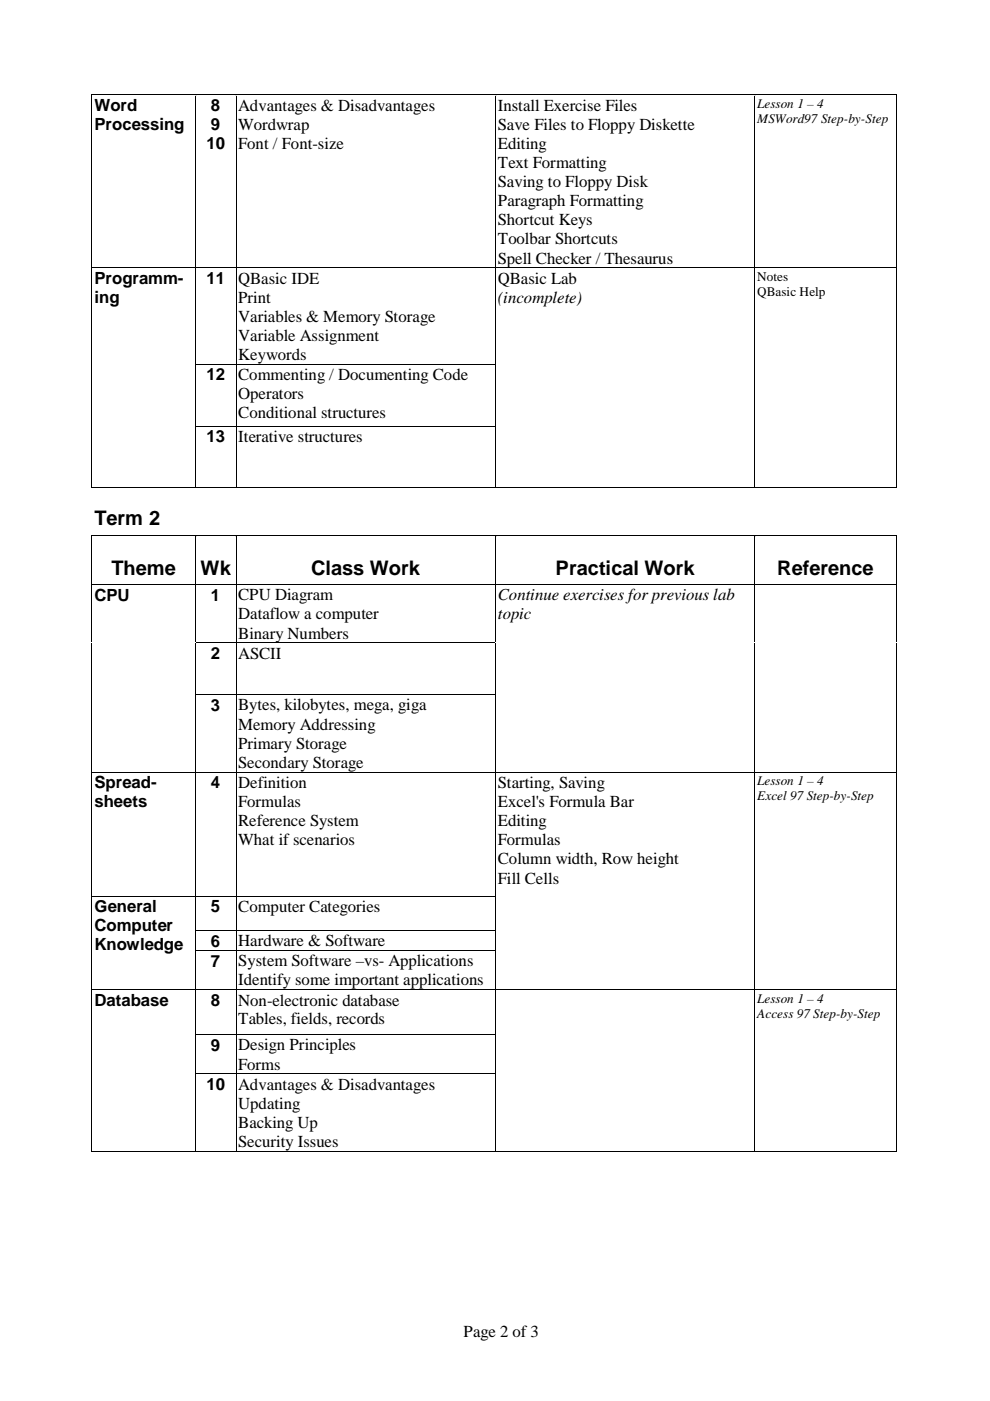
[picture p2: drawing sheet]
<svg xmlns="http://www.w3.org/2000/svg" width="210mm" height="297mm" viewBox="0 0 210 297" stroke-linecap="round" stroke-linejoin="round" font-family="sans-serif">
<defs><g id="words">
<g font-size="4.3">
<text x="20" y="111.4">Term 2</text>
<text x="23.7" y="121.8">Theme</text>
<text x="42.5" y="121.8">Wk</text>
<text x="65.9" y="121.8">Class Work</text>
<text x="117.8" y="121.8">Practical Work</text>
<text x="164.8" y="121.8">Reference</text>
</g>
<g font-size="3.6">
<text x="20" y="23.5">Word</text>
<text x="44.7" y="23.5">8</text>
<text x="50.5" y="23.4">Advantages &amp; Disadvantages</text>
<text x="105.6" y="23.4">Install Exercise Files</text>
<text x="20" y="27.6">Processing</text>
<text x="44.7" y="27.6">9</text>
<text x="50.5" y="27.5">Wordwrap</text>
<text x="105.6" y="27.5">Save Files to Floppy Diskette</text>
<text x="43.8" y="31.6">10</text>
<text x="50.5" y="31.6">Font / Font-size</text>
<text x="105.6" y="31.6">Editing</text>
<text x="105.6" y="35.6">Text Formatting</text>
<text x="105.6" y="39.6">Saving to Floppy Disk</text>
<text x="105.6" y="43.7">Paragraph Formatting</text>
<text x="105.6" y="47.8">Shortcut Keys</text>
<text x="105.6" y="51.8">Toolbar Shortcuts</text>
<text x="105.6" y="55.9">Spell Checker / Thesaurus</text>
<text x="20" y="60.2">Programm-</text>
<text x="20" y="64.2">ing</text>
<text x="43.8" y="60.2">11</text>
<text x="50.5" y="60.2">QBasic IDE</text>
<text x="50.5" y="64.2">Print</text>
<text x="105.6" y="60.2">QBasic Lab</text>
<text x="105.6" y="64.2">(incomplete)</text>
<text x="50.5" y="68.2">Variables &amp; Memory Storage</text>
<text x="50.5" y="72.3">Variable Assignment</text>
<text x="50.5" y="76.3">Keywords</text>
<text x="43.8" y="80.7">12</text>
<text x="50.5" y="80.6">Commenting / Documenting Code</text>
<text x="50.5" y="84.7">Operators</text>
<text x="50.5" y="88.7">Conditional structures</text>
<text x="43.8" y="93.8">13</text>
<text x="50.5" y="93.7">Iterative structures</text>
<text x="20" y="127.3">CPU</text>
<text x="44.7" y="127.3">1</text>
<text x="50.5" y="127.3">CPU Diagram</text>
<text x="50.5" y="131.3">Dataflow a computer</text>
<text x="105.6" y="127.3">Continue exercises for previous lab</text>
<text x="105.6" y="131.3">topic</text>
<text x="50.5" y="135.4">Binary Numbers</text>
<text x="44.7" y="139.7">2</text>
<text x="50.5" y="139.7">ASCII</text>
<text x="44.7" y="150.7">3</text>
<text x="50.5" y="150.6">Bytes, kilobytes, mega, giga</text>
<text x="50.5" y="154.7">Memory Addressing</text>
<text x="50.5" y="158.8">Primary Storage</text>
<text x="20" y="167.1">Spread-</text>
<text x="44.7" y="167.1">4</text>
<text x="50.5" y="162.8">Secondary Storage</text>
<text x="50.5" y="167">Definition</text>
<text x="105.6" y="167">Starting, Saving</text>
<text x="20" y="171.2">sheets</text>
<text x="50.5" y="171.1">Formulas</text>
<text x="105.6" y="171.1">Excel's Formula Bar</text>
<text x="50.5" y="175.2">Reference System</text>
<text x="50.5" y="179.2">What if scenarios</text>
<text x="105.6" y="175.2">Editing</text>
<text x="105.6" y="179.2">Formulas</text>
<text x="105.6" y="183.3">Column width, Row height</text>
<text x="105.6" y="187.3">Fill Cells</text>
<text x="20" y="193.4">General</text>
<text x="20" y="197.4">Computer</text>
<text x="44.7" y="193.4">5</text>
<text x="50.5" y="193.3">Computer Categories</text>
<text x="20" y="201.5">Knowledge</text>
<text x="44.7" y="200.7">6</text>
<text x="50.5" y="200.6">Hardware &amp; Software</text>
<text x="44.7" y="204.9">7</text>
<text x="50.5" y="204.9">System Software –vs- Applications</text>
<text x="50.5" y="208.9">Identify some important applications</text>
<text x="20" y="213.3">Database</text>
<text x="44.7" y="213.3">8</text>
<text x="50.5" y="213.2">Non-electronic database</text>
<text x="50.5" y="217.2">Tables, fields, records</text>
<text x="44.7" y="222.8">9</text>
<text x="50.5" y="222.7">Design Principles</text>
<text x="50.5" y="226.8">Forms</text>
<text x="43.8" y="231.1">10</text>
<text x="50.5" y="231">Advantages &amp; Disadvantages</text>
<text x="50.5" y="235.1">Updating</text>
<text x="50.5" y="239.2">Backing Up</text>
<text x="50.5" y="243.2">Security Issues</text>
<text x="98.3" y="283.5">Page 2 of 3</text>
</g>
<g font-size="2.8">
<text x="160.6" y="22.8">Lesson 1 – 4</text>
<text x="160.6" y="26.1">MSWord97 Step-by-Step</text>
<text x="160.6" y="59.5">Notes</text>
<text x="160.6" y="62.8">QBasic Help</text>
<text x="160.6" y="166.5">Lesson 1 – 4</text>
<text x="160.6" y="169.7">Excel 97 Step-by-Step</text>
<text x="160.6" y="212.6">Lesson 1 – 4</text>
<text x="160.6" y="215.8">Access 97 Step-by-Step</text>
</g>
</g></defs>
<g fill="#000">
<path d="M19.5 20.1v.1zM190 20.1l.1 .1zM19.5 56.8v.1zM41.4 56.8v.1zM50 56.8l.1 .1zM105 56.8l.1 .1zM160 56.8l.1 .1zM190 56.8l.1 .1zM19.5 77.2v.2zM41.4 77.2v.2zM50 77.2l.1 .2zM105 77.2l.1 .2z"/>
<path d="M160 77.2l.1 .2zM190 77.2l.1 .2zM19.5 90.4v.1zM41.4 90.4v.1zM50 90.4l.1 .1zM105 90.4l.1 .1zM160 90.4l.1 .1zM190 90.4l.1 .1zM19.5 113.6v.1zM190 113.6l.1 .1zM19.5 123.9v.1zM19.5 136.3v.1z"/>
<path d="M41.4 123.9v.1zM41.4 136.3v.1zM50 123.9l.1 .1zM50 136.3l.1 .1zM105 123.9l.1 .1zM105 136.3l.1 .1zM160 123.9l.1 .1zM160 136.3l.1 .1zM190 123.9l.1 .1zM190 136.3l.1 .1zM19.5 147.3v.1zM41.4 147.3v.1z"/>
<path d="M50 147.3l.1 .1zM105 147.3l.1 .1zM160 147.3l.1 .1zM190 147.3l.1 .1zM19.5 163.7v.1zM41.4 163.7v.1zM50 163.7l.1 .1zM105 163.7l.1 .1zM160 163.7l.1 .1zM190 163.7l.1 .1zM19.5 189.9v.2zM19.5 197.2v.2z"/>
<path d="M41.4 189.9v.2zM41.4 197.2v.2zM50 189.9l.1 .2zM50 197.2l.1 .2zM105 189.9l.1 .2zM105 197.2l.1 .2zM160 189.9l.1 .2zM160 197.2l.1 .2zM190 189.9l.1 .2zM190 197.2l.1 .2zM19.5 201.5v.1zM19.5 209.8v.1z"/>
<path d="M19.5 219.3v.2zM41.4 201.5v.1zM41.4 209.8v.1zM41.4 219.3v.2zM50 201.5l.1 .1zM50 209.8l.1 .1zM50 219.3l.1 .2zM105 201.5l.1 .1zM105 209.8l.1 .1zM105 219.3l.1 .2zM160 201.5l.1 .1zM160 209.8l.1 .1z"/>
<path d="M160 219.3l.1 .2zM190 201.5l.1 .1zM190 209.8l.1 .1zM190 219.3l.1 .2zM19.5 227.7v.1zM41.4 227.7v.1zM50 227.7l.1 .1zM105 227.7l.1 .1zM160 227.7l.1 .1zM190 227.7l.1 .1z"/>
</g>
<g fill="none" stroke="#000" stroke-width=".21">
<path d="M19.5 20.3v36.4M19.6 20.1h21.7M41.4 20.3v36.4M41.5 20.1h8.4M50 20.3v36.4M50.1 20.1h54.8M105 20.3v36.4M105.1 20.1h54.8M160 20.3v36.4M160.1 20.1h29.9M190.1 20.3v36.4M19.5 57v20.2"/>
<path d="M19.6 56.8h21.7M41.4 57v20.2M41.5 56.8h8.4M50 57v20.2M50.1 56.8h54.8M105 57v20.2M105.1 56.8h54.8M160 57v20.2M160.1 56.8h29.9M190.1 57v20.2M19.5 77.4v12.9M41.4 77.4v12.9"/>
<path d="M41.5 77.3h8.4M50 77.4v12.9M50.1 77.3h54.8M105 77.4v12.9M160 77.4v12.9M190.1 77.4v12.9M19.5 90.6v12.6M41.4 90.6v12.6M41.5 90.4h8.4M50 90.6v12.6M50.1 90.4h54.8M105 90.6v12.6"/>
<path d="M160 90.6v12.6M190.1 90.6v12.6M19.5 113.7v10.1M19.6 103.3h21.7M19.6 113.6h21.7M41.4 113.7v10.1M41.5 103.3h8.4M41.5 113.6h8.4M50 113.7v10.1M50.1 103.3h54.8M50.1 113.6h54.8M105 113.7v10.1"/>
<path d="M105.1 103.3h54.8M105.1 113.6h54.8M160 113.7v10.1M160.1 103.3h29.9M160.1 113.6h29.9M190.1 113.7v10.1M19.5 124.1v12.1M19.5 136.5v10.8M19.6 123.9h21.7M41.4 124.1v12.1M41.4 136.5v10.8M41.5 123.9h8.4"/>
<path d="M41.5 136.3h8.4M50 124.1v12.1M50 136.5v10.8M50.1 123.9h54.8M50.1 136.3h54.8M105 124.1v12.1M105 136.5v10.8M105.1 123.9h54.8M160 124.1v12.1M160 136.5v10.8M160.1 123.9h29.9M190.1 124.1v12.1"/>
<path d="M190.1 136.5v10.8M19.5 147.5v16.1M41.4 147.5v16.1M41.5 147.3h8.4M50 147.5v16.1M50.1 147.3h54.8M105 147.5v16.1M160 147.5v16.1M190.1 147.5v16.1M19.5 163.9v26M19.6 163.8h21.7M41.4 163.9v26"/>
<path d="M41.5 163.8h8.4M50 163.9v26M50.1 163.8h54.8M105 163.9v26M105.1 163.8h54.8M160 163.9v26M160.1 163.8h29.9M190.1 163.9v26M19.5 190.1v7.1M19.5 197.4v4M19.6 190h21.7M41.4 190.1v7.1"/>
<path d="M41.4 197.4v4M41.5 190h8.4M41.5 197.3h8.4M50 190.1v7.1M50 197.4v4M50.1 190h54.8M50.1 197.3h54.8M105 190.1v7.1M105 197.4v4M160 190.1v7.1M160 197.4v4M190.1 190.1v7.1"/>
<path d="M190.1 197.4v4M19.5 201.7v8.1M19.5 210v9.3M19.5 219.5v8.1M19.6 209.9h21.7M41.4 201.7v8.1M41.4 210v9.3M41.4 219.5v8.1M41.5 201.5h8.4M41.5 209.9h8.4M41.5 219.4h8.4M50 201.7v8.1"/>
<path d="M50 210v9.3M50 219.5v8.1M50.1 201.5h54.8M50.1 209.9h54.8M50.1 219.4h54.8M105 201.7v8.1M105 210v9.3M105 219.5v8.1M105.1 209.9h54.8M160 201.7v8.1M160 210v9.3M160 219.5v8.1"/>
<path d="M160.1 209.9h29.9M190.1 201.7v8.1M190.1 210v9.3M190.1 219.5v8.1M19.5 227.9v16.1M41.4 227.9v16.1M41.5 227.7h8.4M50 227.9v16.1M50.1 227.7h54.8M105 227.9v16.1M160 227.9v16.1M190.1 227.9v16.1"/>
<path d="M19.6 244.1h21.7M41.5 244.1h8.4M50.1 244.1h54.8M105.1 244.1h54.8M160.1 244.1h29.9"/>
</g>
<use href="#words"/>
</svg>
